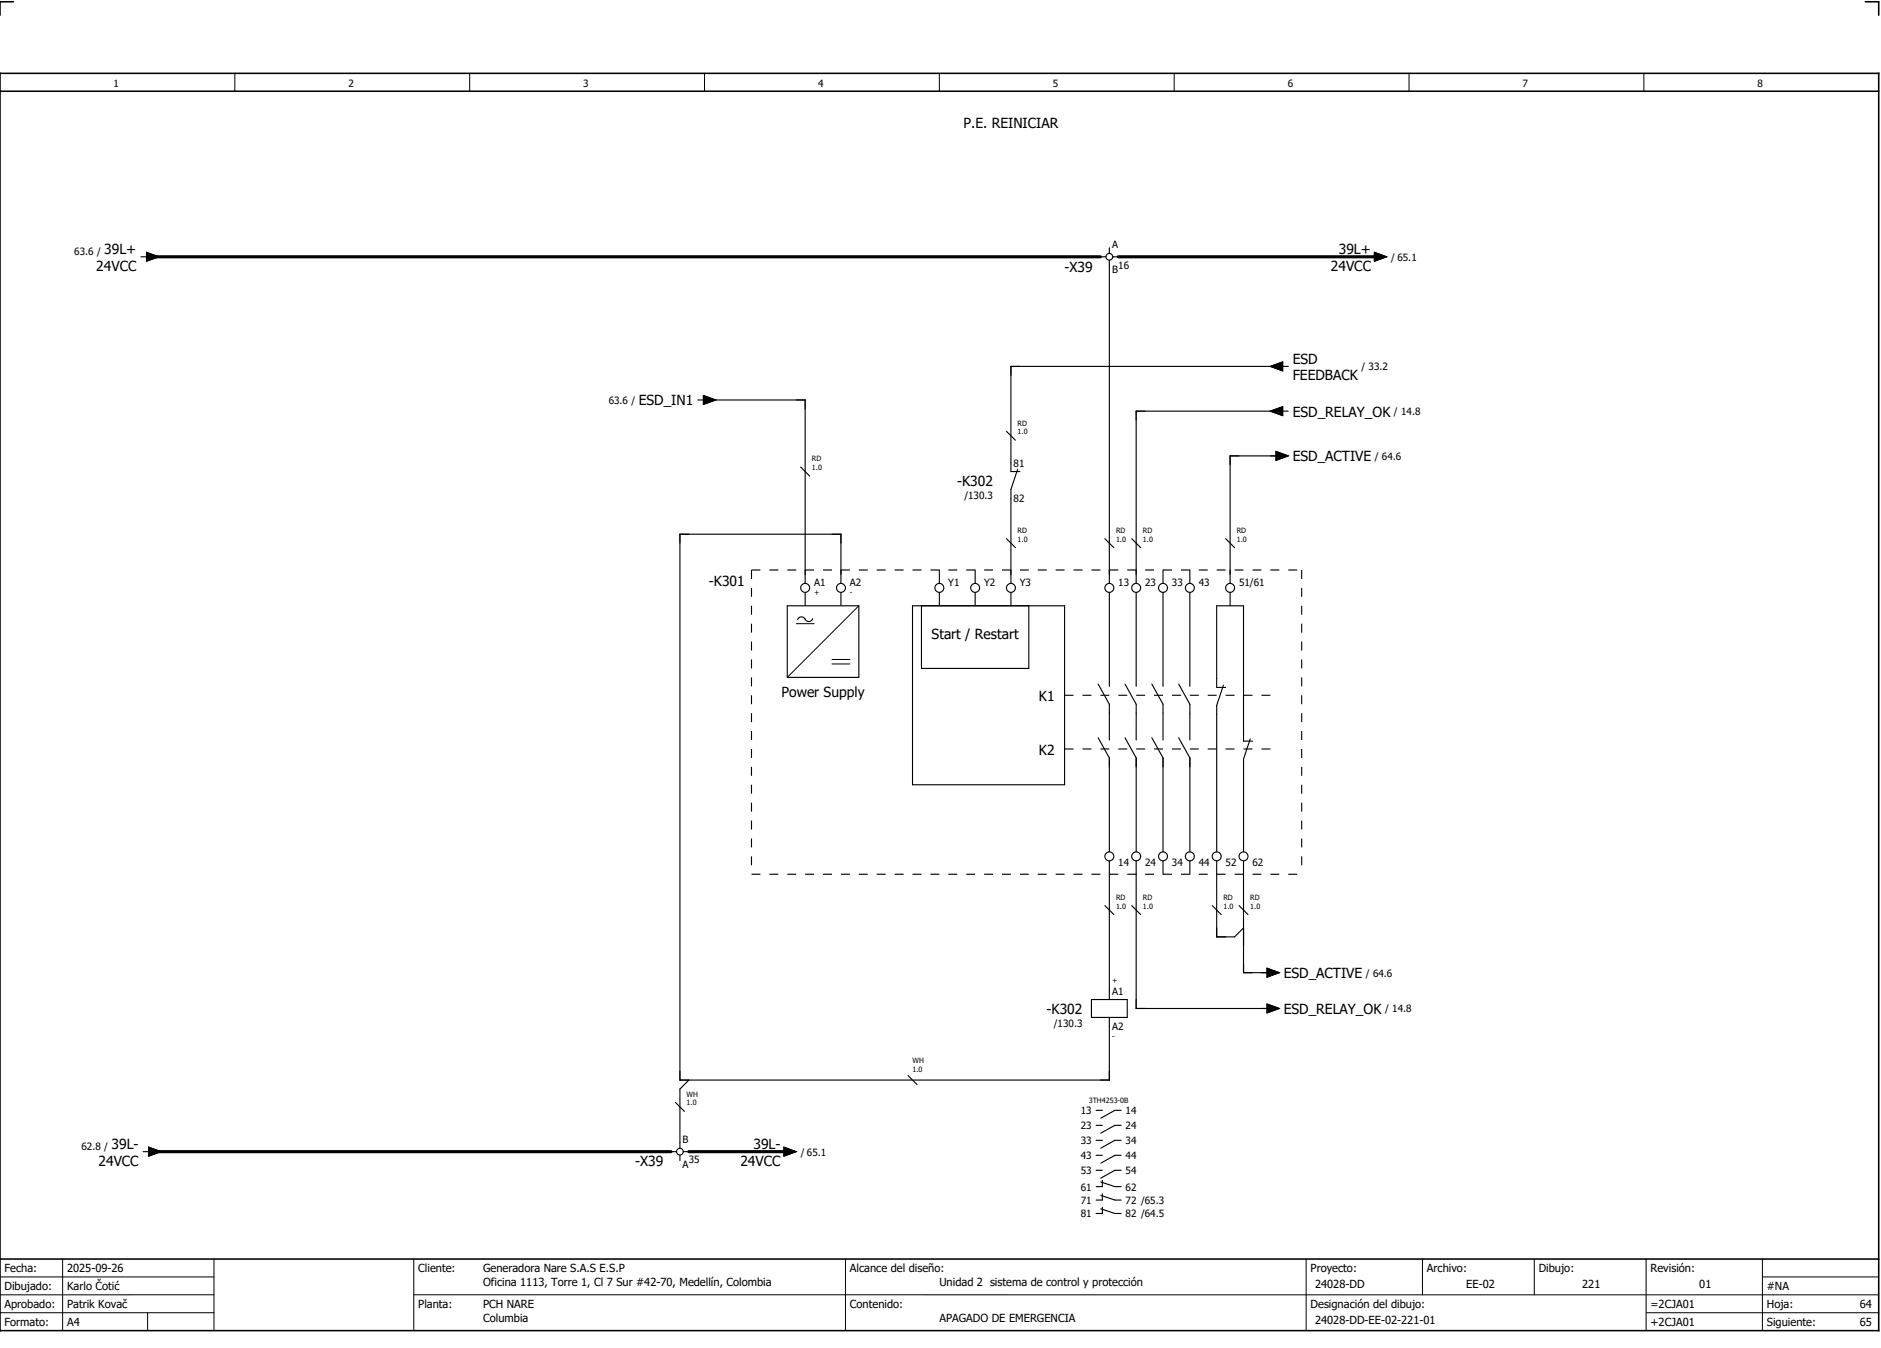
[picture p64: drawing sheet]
<svg xmlns="http://www.w3.org/2000/svg" width="421mm" height="301mm" viewBox="0 0 421 301" stroke-linecap="round" stroke-linejoin="round" font-family="sans-serif">
<defs><g id="words">
<g font-size="3.1">
<text x="215.4" y="28.5">P.E. REINICIAR</text>
<text x="23.3" y="56.8">39L+</text>
<text x="299.3" y="56.8">39L+</text>
<text x="21.5" y="60.5">24VCC</text>
<text x="238" y="60.7">-X39</text>
<text x="297.5" y="60.5">24VCC</text>
<text x="289" y="81.3">ESD</text>
<text x="289" y="85">FEEDBACK</text>
<text x="142.8" y="90.6">ESD_IN1</text>
<text x="289" y="93.1">ESD_RELAY_OK</text>
<text x="289" y="103.1">ESD_ACTIVE</text>
<text x="214" y="108.6">-K302</text>
<text x="158.5" y="131">-K301</text>
<text x="208.3" y="142.8">Start / Restart</text>
<text x="174.7" y="155.8">Power Supply</text>
<text x="232.2" y="156.8">K1</text>
<text x="232.2" y="168.8">K2</text>
<text x="287" y="218.6">ESD_ACTIVE</text>
<text x="234" y="226.6">-K302</text>
<text x="287" y="226.6">ESD_RELAY_OK</text>
<text x="24.9" y="256.8">39L-</text>
<text x="168.4" y="256.8">39L-</text>
<text x="22" y="260.5">24VCC</text>
<text x="142" y="260.7">-X39</text>
<text x="165.5" y="260.5">24VCC</text>
</g>
<g font-size="2.5">
<text x="1" y="284.4">Fecha:</text>
<text x="15" y="284.4">2025-09-26</text>
<text x="93.5" y="284.4">Cliente:</text>
<text x="108" y="284.4">Generadora Nare S.A.S E.S.P</text>
<text x="108" y="287.4">Oficina 1113, Torre 1, Cl 7 Sur #42-70, Medellín, Colombia</text>
<text x="190" y="284.4">Alcance del diseño:</text>
<text x="210" y="287.4">Unidad 2 sistema de control y protección</text>
<text x="293" y="284.4">Proyecto:</text>
<text x="294" y="287.9">24028-DD</text>
<text x="319" y="284.4">Archivo:</text>
<text x="327.8" y="287.9">EE-02</text>
<text x="344" y="284.4">Dibujo:</text>
<text x="353.7" y="287.9">221</text>
<text x="369" y="284.4">Revisión:</text>
<text x="379.9" y="287.9">01</text>
<text x="1" y="288.4">Dibujado:</text>
<text x="1" y="292.4">Aprobado:</text>
<text x="15" y="288.4">Karlo Čotić</text>
<text x="15" y="292.4">Patrik Kovač</text>
<text x="93.5" y="292.4">Planta:</text>
<text x="108" y="292.4">PCH NARE</text>
<text x="190" y="292.4">Contenido:</text>
<text x="293" y="292.4">Designación del dibujo:</text>
<text x="369" y="292.4">=2CJA01</text>
<text x="395" y="292.4">Hoja:</text>
<text x="395" y="288.4">#NA</text>
<text x="415.8" y="292.4">64</text>
<text x="1" y="296.4">Formato:</text>
<text x="15" y="296.4">A4</text>
<text x="108" y="295.4">Columbia</text>
<text x="210" y="295.4">APAGADO DE EMERGENCIA</text>
<text x="294" y="295.9">24028-DD-EE-02-221-01</text>
<text x="369" y="296.4">+2CJA01</text>
<text x="395" y="296.4">Siguiente:</text>
<text x="415.8" y="296.4">65</text>
</g>
<g font-size="2.2">
<text x="25.4" y="19.4">1</text>
<text x="77.9" y="19.4">2</text>
<text x="130.4" y="19.4">3</text>
<text x="182.9" y="19.4">4</text>
<text x="235.4" y="19.4">5</text>
<text x="287.9" y="19.4">6</text>
<text x="340.4" y="19.4">7</text>
<text x="392.9" y="19.4">8</text>
<text x="16.6" y="56.9">63.6 /</text>
<text x="248.6" y="55.5">A</text>
<text x="311" y="58.3">/ 65.1</text>
<text x="248.6" y="61">B</text>
<text x="250" y="60">16</text>
<text x="304.3" y="82.8">/ 33.2</text>
<text x="136.1" y="90.3">63.6 /</text>
<text x="311.6" y="92.8">/ 14.8</text>
<text x="226.6" y="104.3">81</text>
<text x="307.3" y="102.8">/ 64.6</text>
<text x="215.6" y="111.5">/130.3</text>
<text x="226.6" y="112.2">82</text>
<text x="182" y="130.9">A1</text>
<text x="190" y="130.9">A2</text>
<text x="212" y="130.9">Y1</text>
<text x="220" y="130.9">Y2</text>
<text x="228" y="130.9">Y3</text>
<text x="250" y="130.9">13</text>
<text x="256" y="130.9">23</text>
<text x="262" y="130.9">33</text>
<text x="268" y="130.9">43</text>
<text x="277" y="130.9">51/61</text>
<text x="250" y="193.6">14</text>
<text x="256" y="193.6">24</text>
<text x="262" y="193.6">34</text>
<text x="268" y="193.6">44</text>
<text x="274" y="193.6">52</text>
<text x="280" y="193.6">62</text>
<text x="305.3" y="218.3">/ 64.6</text>
<text x="248.6" y="222.3">A1</text>
<text x="309.6" y="226.3">/ 14.8</text>
<text x="235.6" y="229.5">/130.3</text>
<text x="248.6" y="230.2">A2</text>
<text x="241.6" y="249">13</text>
<text x="251.6" y="249">14</text>
<text x="18.2" y="256.9">62.8 /</text>
<text x="152.6" y="255.5">B</text>
<text x="241.6" y="252.4">23</text>
<text x="241.6" y="255.7">33</text>
<text x="251.6" y="252.4">24</text>
<text x="251.6" y="255.7">34</text>
<text x="152.6" y="261">A</text>
<text x="154" y="260">35</text>
<text x="179" y="258.3">/ 65.1</text>
<text x="241.6" y="259.1">43</text>
<text x="241.6" y="262.4">53</text>
<text x="251.6" y="259.1">44</text>
<text x="251.6" y="262.4">54</text>
<text x="241.6" y="266.1">61</text>
<text x="241.6" y="269.1">71</text>
<text x="251.6" y="266.1">62</text>
<text x="251.6" y="269.1">72 /65.3</text>
<text x="241.6" y="272.1">81</text>
<text x="251.6" y="272.1">82 /64.5</text>
</g>
<g font-size="1.6">
<text x="227.5" y="95.1">RD</text>
<text x="227.5" y="97.1">1.0</text>
<text x="181.5" y="105.1">1.0</text>
<text x="181.5" y="103.1">RD</text>
<text x="227.5" y="119.1">RD</text>
<text x="249.5" y="119.1">RD</text>
<text x="255.5" y="119.1">RD</text>
<text x="276.5" y="119.1">RD</text>
<text x="227.5" y="121.1">1.0</text>
<text x="249.5" y="121.1">1.0</text>
<text x="255.5" y="121.1">1.0</text>
<text x="276.5" y="121.1">1.0</text>
<text x="182" y="133">+</text>
<text x="190" y="133">-</text>
<text x="249.5" y="203.1">1.0</text>
<text x="249.5" y="201.1">RD</text>
<text x="255.5" y="203.1">1.0</text>
<text x="255.5" y="201.1">RD</text>
<text x="273.5" y="203.1">1.0</text>
<text x="273.5" y="201.1">RD</text>
<text x="279.5" y="203.1">1.0</text>
<text x="279.5" y="201.1">RD</text>
<text x="248.6" y="219.8">+</text>
<text x="248.6" y="232.3">-</text>
<text x="204" y="239.6">1.0</text>
<text x="204" y="237.6">WH</text>
<text x="153.5" y="245.1">WH</text>
<text x="153.5" y="247.1">1.0</text>
<text x="243.4" y="246.5">3TH4253-0B</text>
</g>
</g></defs>
<path d="M0 16.4h420v281h-420zM3 .4h-3v3M417 .4h3v3M0 20.4h420M0 281.4h420" fill="none" stroke="#000" stroke-width=".35"/>
<g fill="none" stroke="#000" stroke-width=".22">
<path d="M52.5 16.4v4M105 16.4v4M157.5 16.4v4M210 16.4v4M262.5 16.4v4M315 16.4v4M367.5 16.4v4M178 139.4h4M192 135.4l-16 16M186 148.4h4M186 147.4h4M0 285.4h47.8"/>
<path d="M0 293.4h47.8M14 281.4v16M33 293.4v4M47.8 281.4v16M47.8 289.4h-47.8M92.5 281.4v16M92.5 289.4h327.5M189 281.4v16M292 281.4v15.8M318 281.4v8M343 281.4v8M368 281.4v15.8"/>
<path d="M368 293.4h52M394 285.4h26M394 281.4v15.8"/>
</g>
<g fill="none" stroke="#000" stroke-width=".25">
<path d="M31.5 57.4h1.2M32.7 56.4l2.8 1-2.8 1zM246 57.4h1.2M248 55.4v1.2M248 58.1v72.3M248.7 57.4h1.3M306 57.4h1.3M307.3 56.4l2.7 1-2.7 1zM156 89.4h1.2M157.2 88.4l2.8 1-2.8 1zM158 89.4h22v41M225 96.4l2 2"/>
<path d="M284 81.9l2.8-1v2zM284 91.9l2.8-1v2zM286 81.9h-60v23.5h2M286 91.9h-32v38.5M286.8 81.9h1.2M286.8 91.9h1.2M179 104.4l2 2M227.5 104.9l-1.5 4.5v21M285.3 100.9l2.7 1-2.7 1zM286 101.9h-11v28.5M176 135.4h16v16h-16zM178.3 138.5a.9 .9 0 0 1 .9-.6 .9 .9 0 0 1 .8 .6"/>
<path d="M180 132.4v3M181.7 138.3a.9 .9 0 0 1-.9 .6 .9 .9 0 0 1-.8-.6M188 130.4v-11h-36v122h96v-14M188 132.4v3M204 135.4h34v40h-34zM206 135.4v14h24v-14M210 127.4v3M210 132.4v3M218 127.4v3M218 132.4v3M225 120.4l2 2M226 132.4v3"/>
<path d="M247 120.4l2 2M248 132.4v21M253 120.4l2 2M254 132.4v21M260 127.4v3M260 132.4v21M266 127.4v3M266 132.4v21M274 120.4l2 2M275 132.4v3M245.5 152.9l2.5 4.5v8M251.5 152.9l2.5 4.5v8"/>
<path d="M257.5 152.9l2.5 4.5v8M263.5 152.9l2.5 4.5v8M273.5 153.1l-1.5 4.5v32.8M274 153.6h-2v-18.2h6v30.2h2M245.5 164.9l2.5 4.5v21M251.5 164.9l2.5 4.5v21M257.5 164.9l2.5 4.5v21M263.5 164.9l2.5 4.5v21M279.5 165.1l-1.5 4.5v20.8M248 192.4v31M254 192.4v33h30M260 192.4v3"/>
<path d="M266 192.4v3M272 192.4v17h4l2-2M278 192.4v25h6M247 202.4l2 2M253 202.4l2 2M271 202.4l2 2M277 202.4l2 2M283.2 216.4l2.8 1-2.8 1zM244 223.4h8v4h-8zM283.2 224.4l2.8 1-2.8 1zM32 257.4h1.3M33.3 256.4l2.7 1-2.7 1z"/>
<path d="M150 257.4h1.2M151 246.4l2 2M152 258.1v1.3M152.7 257.4h1.3M154 241.4l-2 2v13.2M174 257.4h1.3M175.3 256.4l2.7 1-2.7 1zM203 240.4l2 2M245 248.2h1.4M245 251.5h1.4M245 254.9h1.4M245 258.2h1.4"/>
<path d="M250.6 248.2h-1.4l-3.1 1.7M250.6 251.5h-1.4l-3.1 1.8M250.6 254.9h-1.4l-3.1 1.7M250.6 258.2h-1.4l-3.1 1.8M245 261.6h1.4M246.1 264.2l3.1 1h1.4M246.1 267.2l3.1 1h1.4M246.1 270.2l3.1 1h1.4M246.4 263.8v1.4h-1.4M246.4 266.8v1.4h-1.4M246.4 269.8v1.4h-1.4M250.6 261.6h-1.4l-3.1 1.7"/>
<circle cx="248" cy="57.4" r=".75"/>
<circle cx="180" cy="131.4" r="1"/>
<circle cx="188" cy="131.4" r="1"/>
<circle cx="210" cy="131.4" r="1"/>
<circle cx="218" cy="131.4" r="1"/>
<circle cx="226" cy="131.4" r="1"/>
<circle cx="248" cy="131.4" r="1"/>
<circle cx="254" cy="131.4" r="1"/>
<circle cx="260" cy="131.4" r="1"/>
<circle cx="266" cy="131.4" r="1"/>
<circle cx="275" cy="131.4" r="1"/>
<circle cx="248" cy="191.4" r="1"/>
<circle cx="254" cy="191.4" r="1"/>
<circle cx="260" cy="191.4" r="1"/>
<circle cx="266" cy="191.4" r="1"/>
<circle cx="272" cy="191.4" r="1"/>
<circle cx="278" cy="191.4" r="1"/>
<circle cx="152" cy="257.4" r=".75"/>
</g>
<path d="M33.5 57.4h212.5M250 57.4h58M34 257.4h116M154 257.4h22" fill="none" stroke="#000" stroke-width=".7"/>
<path d="M168 127.4h123M168 127.4v68M291 127.4v68M238 155.4h46M238 167.4h46M168 195.4h123" fill="none" stroke="#000" stroke-width=".25" stroke-dasharray="2 2" stroke-linecap="butt"/>
<path d="M32.7 56.4l2.8 1-2.8 1zM307.3 56.4l2.7 1-2.7 1zM157.2 88.4l2.8 1-2.8 1zM284 81.9l2.8-1v2zM284 91.9l2.8-1v2zM285.3 100.9l2.7 1-2.7 1zM283.2 216.4l2.8 1-2.8 1zM283.2 224.4l2.8 1-2.8 1zM33.3 256.4l2.7 1-2.7 1zM175.3 256.4l2.7 1-2.7 1z" fill="#000" stroke="#000" stroke-width=".22"/>
<use href="#words"/>
</svg>
